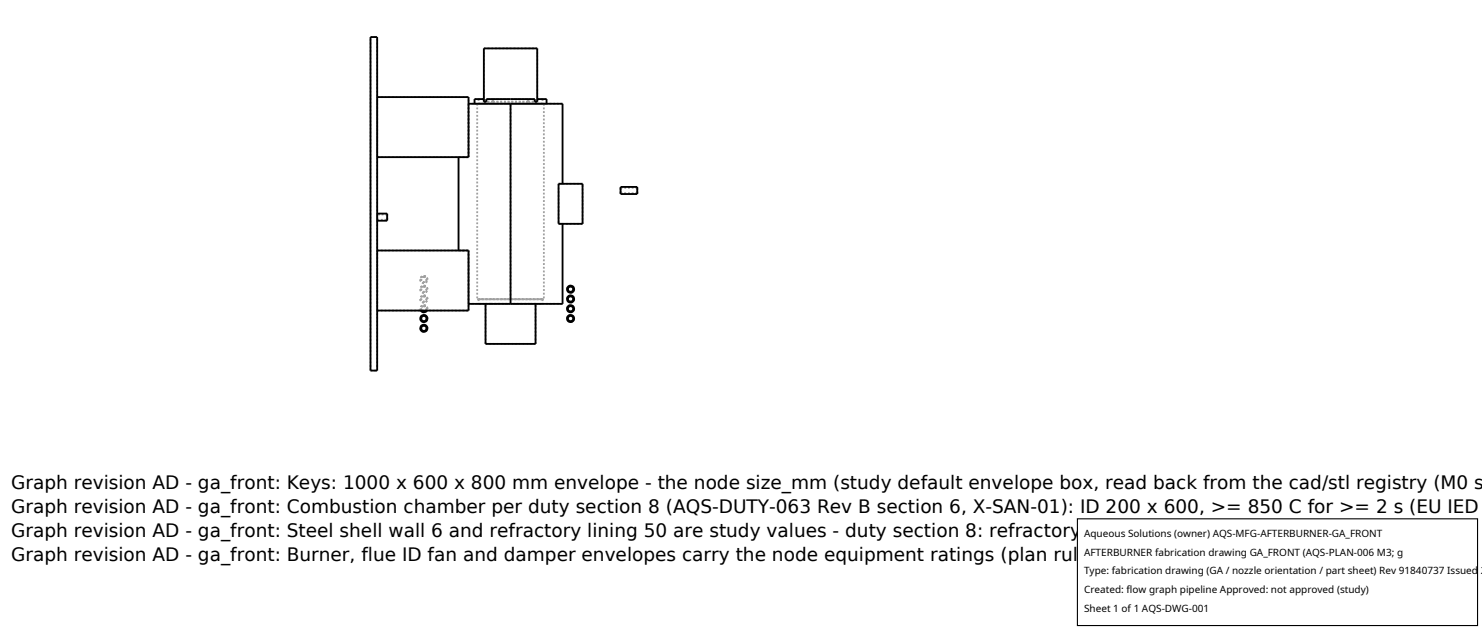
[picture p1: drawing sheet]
<svg xmlns="http://www.w3.org/2000/svg" width="212mm" height="90mm" viewBox="0 0 212 90" stroke-linecap="round" stroke-linejoin="round" font-family="sans-serif">
<defs><g id="words">
<g font-size="2.6">
<text x="1.6" y="69.8">Graph revision AD - ga_front: Keys: 1000 x 600 x 800 mm envelope - the node size_mm (study default envelope box, read back from the cad/stl registry (M0 s</text>
<text x="1.6" y="73.3">Graph revision AD - ga_front: Combustion chamber per duty section 8 (AQS-DUTY-063 Rev B section 6, X-SAN-01): ID 200 x 600, &gt;= 850 C for &gt;= 2 s (EU IED</text>
<text x="1.6" y="76.7">Graph revision AD - ga_front: Steel shell wall 6 and refractory lining 50 are study values - duty section 8: refractory and burner detail open (holds, W12)</text>
<text x="1.6" y="80.2">Graph revision AD - ga_front: Burner, flue ID fan and damper envelopes carry the node equipment ratings (plan rule 6)</text>
</g>
<g font-size="1.4">
<text x="154.8" y="76.6">Aqueous Solutions (owner) AQS-MFG-AFTERBURNER-GA_FRONT</text>
<text x="154.8" y="79.3">AFTERBURNER fabrication drawing GA_FRONT (AQS-PLAN-006 M3; g</text>
<text x="154.8" y="82">Type: fabrication drawing (GA / nozzle orientation / part sheet) Rev 91840737 Issued 2</text>
<text x="154.8" y="84.7">Created: flow graph pipeline Approved: not approved (study)</text>
<text x="154.8" y="87.4">Sheet 1 of 1 AQS-DWG-001</text>
</g>
</g></defs>
<g fill="none" stroke="#a0a0a0" stroke-width=".26" stroke-dasharray=".3 .3" stroke-linecap="butt">
<path d="M52.9 5.3h1M53.9 13.9h13M66.9 14.8v7.6M67.8 14.8h5.1M68.2 14.8h4.7M68.2 14.8v27.9M68.3 14.1h.8M68.3 14.8h4.6M68.3 14.1v.7M69.1 14.1v.4M69.1 14.1h-1.3M69.1 14.5h.4"/>
<path d="M69.1 14.5v-7.6M69.1 14.1h-.8M69.1 6.9h7.6M69.1 14.5h1.3M69.5 14.5h-.4M69.5 14.1v.4M70.4 14.1h-.9M70.4 14.1h2.5M70.4 14.5h5M70.4 14.1v.4M70.4 14.5h-1.3M72.9 14.8h5.2"/>
<path d="M72.9 14.1h2.5M72.9 14.8h4.8M72.9 14.8h4.6M75.4 14.1v.4M75.4 14.1h-5M75.4 14.5h1.3M76.4 14.1h-6.9M76.4 14.1v.4M76.4 14.5h.3M76.4 14.1h-1M76.7 14.1v.4M76.7 14.5h-.3"/>
<path d="M76.7 14.5v-7.6M76.7 14.1h.8M76.7 14.5h-1.3M77.5 14.1h-.8M77.5 14.8h-9.2M77.5 14.1v.7M77.7 14.8h-9.5M77.7 14.8v27.9M78.1 14.8h-10.3M78.1 14.1h-1.4M80.3 14.8h-13.4M53.9 30.5v1"/>
<path d="M53.9 31.5v-1M53.9 22.4v-8.5M53.9 35.8h13M53.9 22.4h13M53.9 30.6v.8M53.9 31.4v-.8M53.9 31.4h1.4M55.3 30.5v1M55.3 30.6v.8M55.3 31.4v-.8M55.3 30.6h-1.4M60.5 39.4l.4 .1 .1 .4-.1 .4-.4 .1-.3-.2-.2-.3 .2-.4 .3-.1"/>
<path d="M60.5 39.5l.3 .1 .1 .3-.1 .3-.3 .1-.2-.1-.1-.3 .1-.2 .2-.2M65.5 35.8h1.4M65.5 22.4h1.4M66.9 35.8h-1.4M66.9 22.4h-1.4M66.9 22.4v-8.5M66.9 35.8v7.6M79.8 32h.5M79.8 26.2h.5M79.8 26.2v5.8M79.8 32h3.4M79.8 26.2h3.4"/>
<path d="M80.3 32h-.5M80.3 26.2h-.5M83.2 32v-5.8M88.6 27.7v-1M88.6 26.8h2.4M88.6 26.8v.8M88.6 27.6v-.8M91 27.7v-1M91 26.8v.8M91 27.6v-.8M91 27.6h-2.4M52.9 52.9h1"/>
<path d="M52.9 52.9v-47.6M53.9 52.9v-47.6M53.9 44.3v-8.5M53.9 44.3h13M60.1 44.3v-.5l.4-.2M60.3 44.3l-.1-.4 .3-.2M60.5 46.4l.4 .1 .1 .4-.1 .3-.4 .2-.3-.2-.2-.4 .2-.3 .3-.1M60.5 46.5l.3 .1 .1 .3-.1 .2-.3 .2-.3-.2v-.2l.1-.3 .2-.1M60.5 40.8l.4 .1 .1 .4-.1 .4-.4 .1-.4-.2-.1-.3 .2-.4 .3-.1M60.5 40.9l.3 .1 .1 .3-.1 .3-.3 .1-.2-.2-.1-.2 .1-.3 .2-.1M60.5 45l.4 .1 .1 .4-.1 .3-.4 .2-.3-.2-.2-.4 .2-.3 .3-.1M60.5 45.1l.3 .1 .1 .3-.1 .2-.3 .2-.2-.1-.1-.3 .1-.3 .2-.1"/>
<path d="M60.5 43.6l.5 .2v.5M60.5 43.6l.4 .1 .1 .4-.1 .3-.4 .2-.4-.2-.1-.3 .2-.4 .3-.1M60.5 43.7l.4 .2-.1 .4M60.5 43.7l.3 .1 .1 .3-.1 .3-.3 .1-.2-.1-.1-.3 .1-.3 .2-.1M60.5 42.2l.4 .1 .1 .4-.1 .4-.4 .1-.3-.2-.2-.3 .2-.4 .3-.1M60.5 42.3l.3 .1 .1 .3-.1 .3-.3 .1-.3-.2v-.2l.1-.3 .2-.1M66.9 44.3v-8.5M68.2 42.7h9.5M68.3 43.4h1M68.3 42.7h4.6M68.3 42.7v.7M69.3 43.4h.8"/>
<path d="M69.3 43.4h-1M69.3 49.1v-5.7M69.3 49.1h7.2M70.1 43.4h2.8M70.1 43.4h-.8M70.1 43.4h5.7M72.9 43.4h2.9M72.9 42.7h4.6M72.9 42.7h-4.7M72.9 42.7v-27.9M75.8 43.4h.7M75.8 43.4h-5.7"/>
<path d="M76.5 43.4h-.7M76.5 43.4h1M76.5 49.1v-5.7M77.5 43.4h-1M77.5 42.7h-9.2M77.5 42.7v.7M77.7 42.7h-4.8M80.3 43.4h-13.4M81.5 45l-.4 .1-.1 .4 .1 .3 .4 .2 .3-.1 .2-.4-.1-.4-.4-.1M81.5 45.1l-.3 .1-.1 .3 .1 .2 .3 .2 .2-.1 .2-.3-.1-.3-.3-.1M81.5 43.6l-.4 .1-.1 .4 .1 .3 .4 .2 .3-.1 .2-.4-.1-.4-.4-.1M81.5 43.7l-.3 .1-.1 .3 .1 .3 .3 .1 .2-.1 .2-.3-.1-.3-.3-.1"/>
<path d="M81.5 42.2l-.4 .1-.1 .4 .1 .3 .4 .2 .3-.1 .2-.4-.1-.4-.4-.1M81.5 42.3l-.3 .1-.1 .3 .1 .2 .3 .2 .2-.1 .2-.3-.1-.3-.3-.1M81.5 40.8l-.4 .1-.1 .4 .1 .3 .4 .2 .3-.1 .2-.4-.1-.4-.4-.1M81.5 40.9l-.3 .1-.1 .3 .1 .2 .3 .2 .2-.1 .2-.3-.1-.3-.3-.1"/>
</g>
<g fill="none" stroke="#000" stroke-width=".26">
<path d="M52.9 5.3h1v47.6h-1zM53.9 13.9h13v8.5h-13M66.9 14.8h13.4v11.4M69.1 14.1h-1.3v.7M69.1 6.9h7.6v7.6h-.3v-.4h-6.9v.4h-.4zM72.9 14.8v28.6M76.7 14.1h1.4v.7M53.9 35.8h13v8.5h-13M53.9 30.5h1.4v1h-1.4M65.5 22.4v13.4M79.8 26.2h3.4v5.8h-3.4zM80.3 32v11.4h-13.4"/>
<path d="M88.6 26.7h2.4v1h-2.4zM60.1 44.3l.4 .3 .5-.3M60.3 44.3l.2 .2 .3-.2M69.3 43.4v5.7h7.2v-5.7"/>
<circle cx="60.5" cy="46.9" r=".51"/>
<circle cx="60.5" cy="45.5" r=".51"/>
<circle cx="60.5" cy="46.9" r=".38"/>
<circle cx="60.5" cy="45.5" r=".38"/>
<circle cx="81.5" cy="44.1" r=".51"/>
<circle cx="81.5" cy="42.7" r=".38"/>
<circle cx="81.5" cy="42.7" r=".51"/>
<circle cx="81.5" cy="45.5" r=".38"/>
<circle cx="81.5" cy="45.5" r=".51"/>
<circle cx="81.5" cy="41.3" r=".38"/>
<circle cx="81.5" cy="44.1" r=".38"/>
<circle cx="81.5" cy="41.3" r=".51"/>
</g>
<path d="M153.9 74.1h57.1v15.2h-57.1z" fill="#fff" stroke="#000" stroke-width=".16"/>
<use href="#words"/>
</svg>
